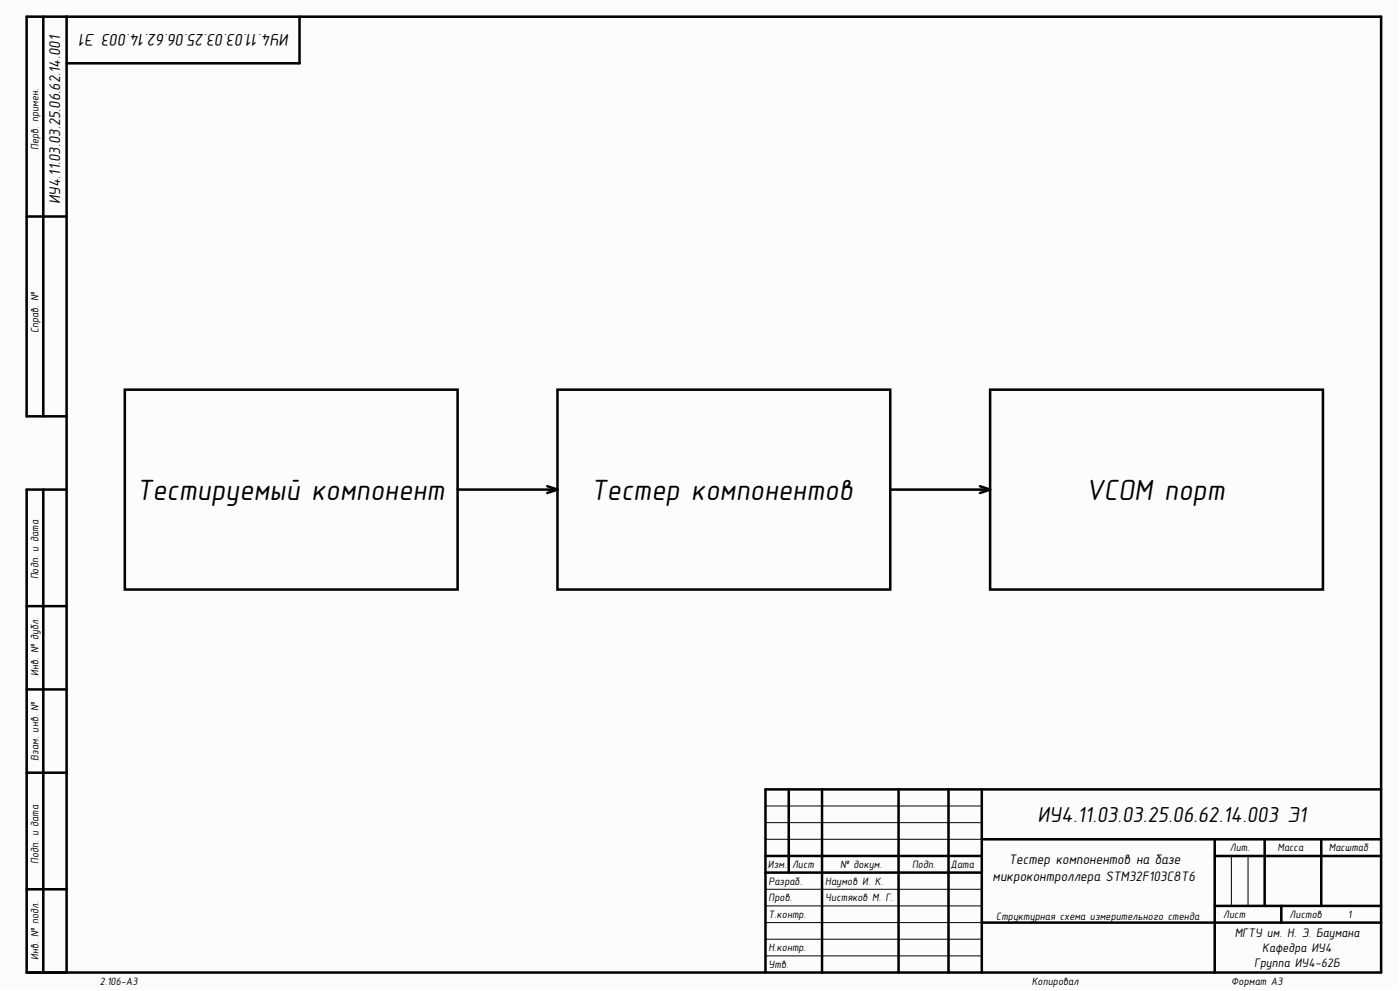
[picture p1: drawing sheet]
<svg xmlns="http://www.w3.org/2000/svg" width="420mm" height="297mm" viewBox="0 0 420 297" stroke-linecap="round" stroke-linejoin="round" font-family="sans-serif">
<defs><g id="words">
<g font-size="8.9">
<text x="40.9" y="149.8">Тестируемый компонент</text>
<text x="177.2" y="149.8">Тестер компонентов</text>
<text x="325.6" y="149.8">VCOM порт</text>
</g>
<text font-size="6.6" x="311.1" y="246.3">ИУ4.11.03.03.25.06.62.14.003 Э1</text>
<text font-size="5.1" x="86.9" y="10.3" transform="rotate(-180 86.9 10.3)">ИУ4.11.03.03.25.06.62.14.003 Э1</text>
<text font-size="4.7" x="18.1" y="61.2" transform="rotate(-90 18.1 61.2)">ИУ4.11.03.03.25.06.62.14.001</text>
<g font-size="4.2">
<text x="297.7" y="263.9">микроконтроллера STM32F103C8T6</text>
<text x="302.5" y="259">Тестер компонентов на базе</text>
</g>
<g font-size="3.8">
<text x="370.2" y="280.8">МГТУ им. Н. Э. Баумана</text>
<text x="378.5" y="285.2">Кафедра ИУ4</text>
<text x="376.1" y="289.7">Группа ИУ4-62Б</text>
</g>
<g font-size="3.3">
<text x="11.6" y="45" transform="rotate(-90 11.6 45)">Перв. примен.</text>
<text x="11.6" y="99.8" transform="rotate(-90 11.6 99.8)">Справ. №</text>
<text x="11.6" y="173.7" transform="rotate(-90 11.6 173.7)">Подп. и дата</text>
<text x="11.6" y="202.7" transform="rotate(-90 11.6 202.7)">Инв. № дубл.</text>
<text x="11.6" y="228.1" transform="rotate(-90 11.6 228.1)">Взам. инв. №</text>
<text x="368.8" y="255.2">Лит.</text>
<text x="383.1" y="255.2">Масса</text>
<text x="398.4" y="255.2">Масштаб</text>
<text x="11.6" y="259" transform="rotate(-90 11.6 259)">Подп. и дата</text>
<text x="230.2" y="260.1">Изм.</text>
<text x="237.5" y="260.1">Лист</text>
<text x="251.9" y="260.1">№ докум.</text>
<text x="273.5" y="260.1">Подп.</text>
<text x="285.1" y="260.1">Дата</text>
<text x="230.5" y="265.1">Разраб.</text>
<text x="247.5" y="265.1">Наумов И. К.</text>
<text x="230.5" y="270.1">Пров.</text>
<text x="230.5" y="275.1">Т.контр.</text>
<text x="247.5" y="270.1">Чистяков М. Г.</text>
<text x="298.8" y="275.6">Структурная схема измерительного стенда</text>
<text x="366.8" y="275.1">Лист</text>
<text x="386.7" y="275.1">Листов</text>
<text x="404.2" y="275.1">1</text>
<text x="11.6" y="287.8" transform="rotate(-90 11.6 287.8)">Инв. № подл.</text>
<text x="230.5" y="285.2">Н.контр.</text>
<text x="230.5" y="290.1">Утв.</text>
<text x="29.9" y="295.1">2.106-A3</text>
<text x="309.4" y="295.1">Копировал</text>
<text x="369.2" y="295.1">Формат А3</text>
</g>
</g></defs>
<g fill="#fcfcfc">
<path d="M0 0h419.1v296.5h-419.1z" fill-rule="evenodd"/>
<path d="M0 0h419.1v296.5h-419.1z" fill-rule="evenodd"/>
</g>
<g fill="none" stroke="#000" stroke-width=".76">
<path d="M13 5v119.8M20 5v286.5M89.8 5v14h-69.8M8 64.9h12M37.4 116.8h99.8v59.9h-99.8zM167.2 116.8h99.8v59.9h-99.8zM296.9 116.8h99.8v59.9h-99.8zM20 124.8h-12v-119.8h406.1v286.5h-406.1v-144.7l12-.1M13 146.8v144.7M137.2 146.7h30M164.1 145.7l3.1 1M167.2 146.7l-3.1 1.1"/>
<path d="M267 146.8h29.9M293.9 145.7l3 1.1M296.9 146.8l-3 1M8 181.7h12M8 206.6h12M8 231.6h12M236.5 236.6v25M246.5 236.6v54.9M269.4 236.6v54.9M284.4 236.6v54.9M294.4 236.6v54.9M414.1 236.6h-184.6v54.9"/>
<path d="M229.5 256.6h64.9M294.4 251.6h119.7M364.3 251.6v39.9M364.3 256.6h49.8M379.2 251.6v19.9M396.2 251.6v19.9M8 266.5h12M229.5 261.6h64.9M294.4 276.5h119.7M364.3 271.5h49.8M384.2 271.5v5"/>
</g>
<path d="M229.5 251.6h64.9M229.5 246.6h64.9M229.5 241.6h64.9M369.2 256.6v14.9M374.2 256.6v14.9M229.5 276.5h64.9M229.5 271.5h64.9M229.5 266.5h64.9M229.5 286.5h64.9M229.5 281.5h64.9" fill="none" stroke="#000" stroke-width=".3"/>
<use href="#words"/>
</svg>
